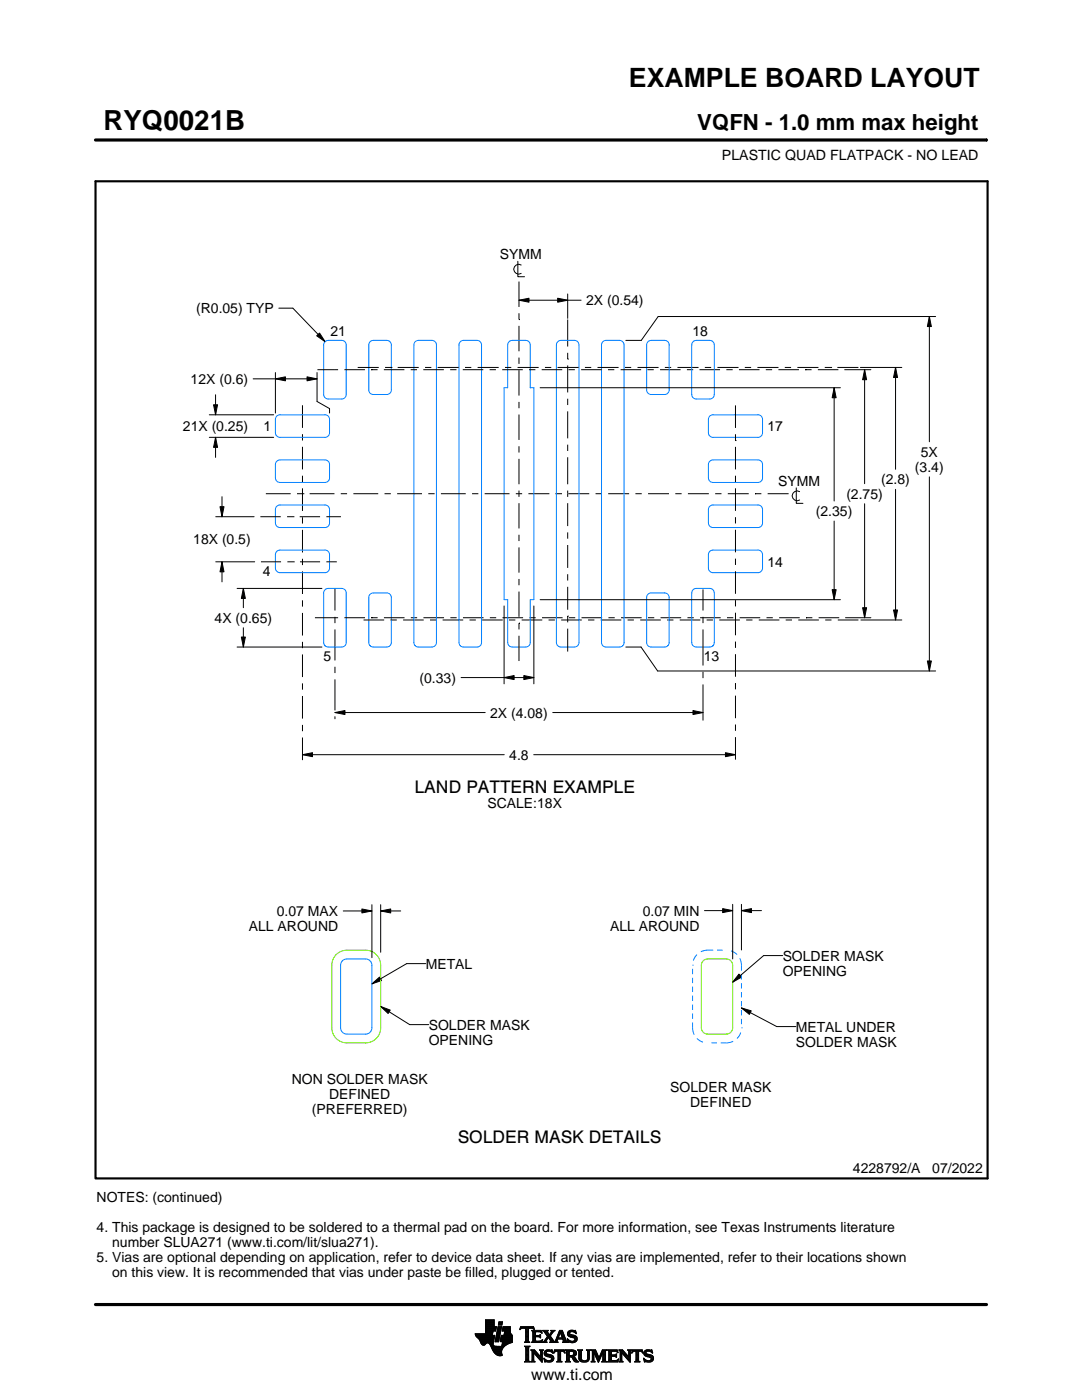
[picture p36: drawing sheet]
<svg xmlns="http://www.w3.org/2000/svg" width="216mm" height="279mm" viewBox="0 0 216 279" stroke-linecap="round" stroke-linejoin="round" font-family="sans-serif">
<defs><g id="words">
<text font-size="5.5" x="20.6" y="26">RYQ0021B</text>
<text font-size="5.3" x="125.5" y="17.4">EXAMPLE BOARD LAYOUT</text>
<text font-size="4.4" x="139.1" y="26">VQFN - 1.0 mm max height</text>
<g font-size="3.5">
<text x="82.7" y="158.2">LAND PATTERN EXAMPLE</text>
<text x="91.3" y="228.1">SOLDER MASK DETAILS</text>
</g>
<text font-size="3.2" x="106" y="275.3">www.ti.com</text>
<g font-size="2.8">
<text x="144.1" y="32">PLASTIC QUAD FLATPACK - NO LEAD</text>
<text x="99.7" y="51.7">SYMM</text>
<text x="39.1" y="62.5">(R0.05) TYP</text>
<text x="117" y="60.9">2X (0.54)</text>
<text x="65.9" y="67">21</text>
<text x="138.2" y="67">18</text>
<text x="38" y="76.6">12X (0.6)</text>
<text x="36.5" y="86">21X (0.25)</text>
<text x="52.6" y="86">1</text>
<text x="153.1" y="86.1">17</text>
<text x="182.6" y="94.2">(3.4)</text>
<text x="183.7" y="91.2">5X</text>
<text x="155.3" y="97">SYMM</text>
<text x="168.9" y="99.5">(2.75)</text>
<text x="175.8" y="96.7">(2.8)</text>
<text x="162.8" y="103">(2.35)</text>
<text x="38.6" y="108.6">18X (0.5)</text>
<text x="153.1" y="113.2">14</text>
<text x="52.5" y="114.9">4</text>
<text x="42.8" y="124.3">4X (0.65)</text>
<text x="64.6" y="132">5</text>
<text x="140.4" y="132">13</text>
<text x="83.7" y="136.2">(0.33)</text>
<text x="97.8" y="143.2">2X (4.08)</text>
<text x="101.6" y="151.6">4.8</text>
<text x="97.3" y="161.4">SCALE:18X</text>
<text x="49.7" y="185.8">ALL AROUND</text>
<text x="55.2" y="182.8">0.07 MAX</text>
<text x="121.7" y="185.7">ALL AROUND</text>
<text x="128.3" y="182.7">0.07 MIN</text>
<text x="156.2" y="191.7">SOLDER MASK</text>
<text x="84.9" y="193.3">METAL</text>
<text x="156.2" y="194.7">OPENING</text>
<text x="85.5" y="205.5">SOLDER MASK</text>
<text x="85.5" y="208.5">OPENING</text>
<text x="158.8" y="205.9">METAL UNDER</text>
<text x="158.8" y="208.9">SOLDER MASK</text>
<text x="58.2" y="216.4">NON SOLDER MASK</text>
<text x="65.7" y="219.4">DEFINED</text>
<text x="133.8" y="218">SOLDER MASK</text>
<text x="137.7" y="221">DEFINED</text>
<text x="62.2" y="222.4">(PREFERRED)</text>
<text x="19.3" y="239.9">NOTES: (continued)</text>
<text x="170.2" y="234.2">4228792/A</text>
<text x="186" y="234.2">07/2022</text>
<text x="19.3" y="245.9">4. This package is designed to be soldered to a thermal pad on the board. For more information, see Texas Instruments literature</text>
<text x="19.3" y="251.9">5. Vias are optional depending on application, refer to device data sheet. If any vias are implemented, refer to their locations shown</text>
<text x="22.4" y="248.9">number SLUA271 (www.ti.com/lit/slua271).</text>
<text x="22.4" y="254.9">on this view. It is recommended that vias under paste be filled, plugged or tented.</text>
</g>
</g></defs>
<g fill="none" stroke="#000" stroke-width=".2">
<path d="M19.1 27.9h177.7M196.8 27.7v.5M103.3 52.1v3.1h1.4M103.6 59.9l2-.4v.8zM103.6 56.2v5.1M103.6 59.9h12.4M104 52.9a.98 .98 0 0 0-1.5 .8 .98 .98 0 0 0 1.5 .9M111.3 59.5l2 .4-2 .4zM113.3 58.7v4.8M43 78.8v4M50.5 75.6h12.8M55 75.6l2-.4v.8z"/>
<path d="M55 74.4v8M55.6 61.5h2.8l6.5 6.7M61.3 75.2l2 .4-2 .4zM63.2 67l.6-.5 1.1 1.7zM63.3 74.4v5.7l2.5 1.4v.9M63.3 73.8h4.2M68.7 73.8h4.1M71.4 73.3h4.2M74.1 73.8h.1M74.1 73.8h1.2M76.6 73.8h4.1M76.8 73.3h1.3"/>
<path d="M78.1 73.3h.1M79.4 73.3h4.2M82 73.8h1.2M84.5 73.8h4.1M84.8 73.3h1.3M87.3 73.3h4.2M89.8 73.8h1.3M92.3 73.8h4.1M92.8 73.3h1.2M95.3 73.3h4.2M97.7 73.8h1.3M100.2 73.8h4.1"/>
<path d="M100.8 73.3h1.2M103.3 73.3h4.2M103.6 63.8h.1M103.6 62.5v1.3M103.6 65v5.1M103.6 71.4v1.2M103.6 73.9v5.1M105.6 73.8h1.2M107.8 77.4h59.9M108.1 73.8h4.1M108.7 73.3h1.3M111.3 73.3h4.2"/>
<path d="M113.3 71.7h.1M113.3 63.8v5.4M113.3 70.4v1.3M113.3 72.9v5.4M113.3 79.6v1.2M113.4 73.8h1.3M116 73.8h4.1M116.7 73.3h1.3M119.2 73.3h4.2M121.3 73.8h1.3M123.8 73.8h4.1M124.7 73.3h1.2"/>
<path d="M127.2 73.3h4.2M129.2 73.8h1.2M131.7 73.8h4.1M132.7 73.3h1.2M135.2 73.3h4.2M137.1 73.8h1.2M139.6 73.8h4.1M140.6 73.3h1.3M143.2 73.3h4.2M144.9 73.8h1.3M147.5 73.8h4M148.6 73.3h1.3"/>
<path d="M151.1 73.3h4.2M152.8 73.8h1.3M155.3 73.8h4.1M156.6 73.3h1.3M159.1 73.3h4.2M160.7 73.8h.1M160.7 73.8h1.2M163.2 73.8h4.1M164.6 73.3h1.2M165.8 73.3h.1M166.4 77.4l.4 2h-.8zM166.4 77.4v22.6"/>
<path d="M167.1 73.3h4.2M168.5 73.8h5.3M171.7 73.3h8.2M172.5 73.8l.4 2h-.8zM172.5 73.8v22.7M178.7 73.3l.4 2h-.8zM178.7 73.3v20.4M185.4 63.2l.4 2h-.8zM185.4 63.2v25M186.7 63.2h-55.4l-3.3 4.7h-3.1M41.8 87.3h12.8M41.8 82.8h12.8"/>
<path d="M42.6 80.8h.8l-.4 2zM43 87.3l.4 2h-.8zM43 87.3v4M44.3 99.1v4M53 98.5h5M59.3 98.5h1.2M60.4 80.9v4.5M60.4 86.7v1.2M60.4 89.2v4.5M60.4 94.9v1.3M60.4 97.5v4.5M60.5 98.5h.1"/>
<path d="M61.8 98.5h4.9M68 98.5h1.3M70.5 98.5h5M76.7 98.5h1.3M79.2 98.5h5M85.5 98.5h1.2M88 98.5h4.9M94.2 98.5h1.3M96.7 98.5h5M102.9 98.5h1.3M103.6 80.2v1.3M103.6 82.7v5.1"/>
<path d="M103.6 89.1v1.2M103.6 91.6v5M103.6 97.9v1.3M105.4 98.5h4.2M110.9 98.5h.1M110.9 98.5h1.2M113.3 82.1v5.4M113.3 88.7v1.3M113.3 91.3v5.3M113.3 97.9v1.3M113.4 98.5h4.2M118.8 98.5h1.3"/>
<path d="M121.4 98.5h4.1M126.8 98.5h1.3M129.3 98.5h4.2M134.7 98.5h1.3M137.3 98.5h4.1M142.7 98.5h1.3M145.2 98.5h4.2M146.8 87.9h.1M146.8 80.9v4.5M146.8 86.7v1.2M146.8 89.2v4.5M146.8 94.9v1.3"/>
<path d="M146.8 97.5v4.5M150.7 98.5h.1M150.7 98.5h1.2M153.2 98.5h4.2M158.9 97.4v3.1h1.3M159.6 98.1a.98 .98 0 0 0-1.5 .9 .98 .98 0 0 0 1.5 .8M178.7 97.7v26M185.4 95.2v38.7M43 103.1h7.7M43 112.1h7.8M43.9 101.1h.8l-.4 2zM44.3 112.1l.4 2h-.8z"/>
<path d="M44.3 112.1v4M47.3 117.4h16.9M48.6 117.4l.4 2h-.8zM48.6 117.4v3.9M52 103.1h4M52.1 112.1h4M57.3 103.1h1.2M57.3 112.1h1.3M58.5 103.1h.1M58.6 112.1h.1M59.8 103.1h4.1M59.9 112.1h4"/>
<path d="M60.4 103.2v1.3M60.4 105.7v4.6M60.4 111.5v1.3M60.4 114v4.5M60.4 119.8v1.3M65.1 112.1h2.1M65.1 103.1h2.9M66.8 117.4v4.4M103.6 100.4v5.1M103.6 106.7v1.3M103.6 109.2v5.1M103.6 115.5v1.3"/>
<path d="M103.6 118.1v5M107.8 119.7h59.9M113.3 100.4v4.6M113.3 106.2v1.3M113.3 108.8v4.5M113.3 114.6v1.3M113.3 117.1v4.6M140.3 117.6v4.2M146.8 103.2v1.3M146.8 105.7v4.5M146.8 111.5v1.2M146.8 114v4.5"/>
<path d="M146.8 119.8v1.2M166 117.7h.8l-.4 2zM166.4 104v15.7M172.5 100.5v22.8M47.3 129.1h16.9M48.2 127.1h.8l-.4 2zM48.6 125.3v3.8M60.4 122.3v4.5M60.4 128.1v1.3M60.4 130.6v4.5M60.4 136.4v1.2M60.4 138.9v4.5"/>
<path d="M62.8 123.3h4.7M66.8 123.1v1.3M66.8 125.6v6.2M66.8 133.1v1.2M66.8 135.6v6.2M68.7 123.3h4.1M72.5 123.7h4.2M74.1 123.3h.1M74.1 123.3h1.3M76.6 123.3h4.1M77.9 123.7h1.3M80.4 123.7h4.1"/>
<path d="M82 123.3h1.2M84.5 123.3h4.1M85.8 123.7h1.3M88.3 123.7h4.1M89.9 123.3h1.2M92 135.2h14.5M92.4 123.3h4.1M93.7 123.7h1.2M96.2 123.7h4.1M97.7 123.3h1.3M100.3 123.3h4.1M100.6 135.2l2-.4v.8z"/>
<path d="M100.6 120.9v15.6M101.6 123.7h1.2M103.6 124.4h.1M103.6 124.4v1.2M103.6 126.9v5M104.1 123.7h4.1M104.5 134.8l2 .4-2 .4zM105.6 123.3h1.3M106.5 120.9v15.6M108.2 123.3h4.1M109.5 123.7h1.2M112 123.7h4.1"/>
<path d="M113.3 122.9h.1M113.3 122.9v1.3M113.3 125.5v4.5M113.5 123.3h1.3M116 123.3h4.1M117.3 123.7h1.3M119.9 123.7h4.1M121.4 123.3h1.3M123.9 123.3h4.1M124.9 129.1h3l3.3 4.8h55.5M125.2 123.7h1.3M127.7 123.7h4.2"/>
<path d="M129.3 123.3h1.2M131.8 123.3h4.1M133.1 123.7h1.3M135.6 123.7h4.1M137.2 123.3h1.2M139.7 123.3h4.1M140.3 123.1v1.3M140.3 125.6v7.2M140.3 134.1v1.2M140.3 136.6v7.2M141 123.7h1.3M143.5 123.7h4.1"/>
<path d="M145.1 123.3h1.2M146.8 122.3v4.5M146.8 128v1.3M146.8 130.6v4.5M146.8 136.3v1.3M146.8 138.8v4.5M147.6 123.3h4.1M148.9 123.7h1.2M151.4 123.7h4.1M152.9 123.3h1.3M155.5 123.3h4.1M156.8 123.7h1.2"/>
<path d="M159.3 123.7h4.1M160.8 123.3h.1M160.8 123.3h1.3M163.3 123.3h4.2M164.7 123.7h1.2M167.2 123.7h4.1M168.7 123.3h5.1M171.8 123.7h8.1M172.1 121.3h.8l-.4 2zM178.3 121.7h.8l-.4 2zM185 131.9h.8l-.4 2zM60.4 150.6l2-.4v.8z"/>
<path d="M60.4 144.7v1.2M60.4 147.2v4.5M60.4 150.6h40.2M66.8 142.2l2-.4v.8zM66.8 143v.5M66.8 142.2h30M106.5 150.6h40.3M110.3 142.2h30M138.3 141.8l2 .4-2 .4zM144.8 150.2l2 .4-2 .4zM146.8 144.6v1.2M146.8 147.1v4.5"/>
<path d="M68.5 181.8h5.7M72.2 181.4l2 .4-2 .4zM74.2 196.4l1.5-1.4 .4 .7zM74.2 180.6v10.5M76 181.8l2-.4v.8zM76 180.6v9.4M76 181.8h4M84.9 192.3h-3.8l-6.9 4.1M140.6 181.7h5.6M144.2 181.3l2 .4-2 .4zM146.2 180.5v10.9M147.5 194.4l.5 .6-1.8 1z"/>
<path d="M147.9 181.7l2-.4v.8zM147.9 180.5v9.1M147.9 181.7h4M156.2 190.7h-3.8l-6.2 5.3M76 200.9l1.9 .7-.5 .7zM76 200.9l5.7 3.6h3.8M147.9 201.2l2 .5-.4 .7zM147.9 201.2l7.1 3.7h3.8M94.8 266.2h3.5M94.8 266.3h3.5M94.9 266.4h3.3M94.9 266.5h3.8l-.2 1.2"/>
<path d="M94.9 266.5h3.8M95 266.6h3.7M95 266.7h3.7M95.1 266.8h3.6M95.2 266.9h3.4M95.3 267h3.3M95.4 267.1h3.2M95.5 267.2h3.1M95.6 267.3h3M95.7 267.4h2.8M95.7 267.5h2.8M95.8 267.6h2.7"/>
<path d="M95.8 267.7h2.7M95.9 267.8h2.6M95.9 267.9h2.5M95.9 268h2.5M96 268h1.1M96 268.1h1M96.1 268.2h.8M96.1 268.3h.7M96.2 268.4h.6M96.3 268.4h.4M96.9 266.1h1.4M96.9 266h1.4"/>
<path d="M96.9 265.9h1.4M96.9 265.8h1.5M96.9 265.7h1.5M96.9 264.7l2.2 .1-.2 .9h-.5l-.2 .8M96.9 265.6h2M96.9 265.5h2M96.9 265.4h2M96.9 265.3h2.1M96.9 265.2h2.1M96.9 265.1h2.1M96.9 265h2.1M96.9 264.9h2.1"/>
<path d="M96.9 264.8h2.2M96.9 264.6h1.7M96.9 264.5h1.7M96.9 264.4h1.7M96.9 264.3h1.7M96.9 264.2h1.7M96.9 264.1h1.7M96.9 264h1.7M96.9 263.9h1.7M96.9 263.8h1.7M96.9 263.7h1.7M96.9 263.6h1.7"/>
<path d="M96.9 263.5h1.7M96.9 263.4h1.7M97.5 268h.9M97.6 268.1h.8M97.7 268.2h.7M97.7 268.3h.7M97.8 268.4h.6M97.9 268.5h.6M97.9 268.6h.7M98 268.7h1.1M98 268.8h2.6M98 268.8h2.5"/>
<path d="M98.1 268.9h2.3M98.1 269h2.3M98.1 269.1h2.2M98.2 269.2h2.1M98.2 269.2h2M98.2 269.3h2M98.3 269.4h1.9M98.3 269.5h1.8M98.4 269.6h1.7M98.4 268v.4l.3 .2 2 .1M98.5 269.7h1.6M98.5 267.7l-.1 .3"/>
<path d="M98.5 269.8h1.6M98.6 269.9h1.5M98.6 264.8v-1.4h-1.7v2.8h-2.1l.1 .3 .8 .9 .6 1h.4l.5-.4 .4 .1 1 1.8 .8 .6h.8l-.1-1.1 .8-.9M98.6 270h1.5M98.7 270h1.4M98.8 270.1h1.3M98.8 267.7h.7M98.8 267.6h.7M98.8 267.5h.7M98.9 270.2h1.2M98.9 267.4h.7M98.9 267.3h.7"/>
<path d="M98.9 267.2h.7M98.9 267.1h.7M98.9 267h.7M98.9 270.3h1.3M99 266.9h.6M99 266.9h.7M99 266.8h.7M99 266.7h.7M99 266.6h.7M99 266.5h.7M99.1 270.4h1.1M99.1 266.4h.7"/>
<path d="M99.1 266.3h.7M99.1 266.2h.7M99.1 266.1h.7M99.1 266h.7M99.2 265.9h.7M99.2 265.8h.7M99.2 270.4h1M99.2 265.7h.7M99.2 265.6h.7M99.2 265.5h.7M99.3 265.4h.6M99.3 265.4h.7"/>
<path d="M99.3 265.3h.7M99.3 265.2h.7M99.3 265.1h.7M99.3 265h.7M99.4 270.5h.8M99.4 264.9h.7M99.4 264.8h.7M99.4 264.8h.7l-.6 3h-.7zM99.4 264.5l.2-.7h.7l-.2 .7h-.7M99.5 264.4h.6M99.5 264.3h.7M99.5 264.2h.7"/>
<path d="M99.5 264.1h.7M99.5 264h.7M99.5 263.9h.7M99.6 263.8h.7M99.8 270.6h.1M99.8 267.7h2.4M99.8 267.6h2.4M99.8 267.5h2.4M99.9 267.4h2.3M99.9 267.3h2.3M99.9 267.2h2.3M99.9 267.1h2.3"/>
<path d="M99.9 267h2.3M99.9 266.9h2.3M100 266.9h2.2M100 266.8h2.2M100 266.7h2.2M100 266.6h2.2M100 266.5h2.2M100.1 268.6h.7M100.2 268.5h.7M100.2 268.4h.8M100.2 268.4h.9M100.2 268.3h1"/>
<path d="M100.2 268.2h1.2M100.2 265.6h1.6M100.2 268.1h1.4M100.2 265.5h1.6M100.2 268h1.6M100.3 265.4h1.5M100.3 268h1.7M100.3 267.9h1.9M100.3 265.3h1.5M100.3 267.8h1.9M100.3 265.2h1.5M100.3 265.1h1.5"/>
<path d="M100.3 265h1.5M100.4 264.9h1.4M100.4 264.8h1.4M100.6 266.5l.1-.8h-.5l.2-.9h1.4l.1 1.1 .3 .6v1.4l-1.3 .6M100.6 266.4h1.5M100.6 266.3h1.4M100.6 266.2h1.4M100.6 266.1h1.3M100.7 266h1.2M100.7 265.9h1.2M100.7 265.8h1.1M100.7 265.7h1.1"/>
<path d="M102.2 266.5h-2.2l-.2 1.1 .1 .2h.4l-.2 .9M103.7 265.3h.1M103.8 265.2h.2M103.8 265h2.8M103.8 264.9h2.7M103.9 264.8h2.6M104.7 267.8h1M104.7 271.8h1.1M104.7 268.7h1M104.8 267.7h.7M104.8 271.7h.8M104.9 265.2h.6"/>
<path d="M104.9 268.9h.6M104.9 267.6h.6M104.9 267.5l-.2 .3M104.9 267.5h.6M104.9 267.4h.6M104.9 267.3h.6M104.9 267.2h.6M104.9 267.1h.6M104.9 267h.6M104.9 266.8h.6M104.9 266.7h.6M104.9 266.6h.6"/>
<path d="M104.9 266.5h.6M104.9 266.4h.6M104.9 266.3h.6M104.9 266.2h.6M104.9 266.1h.6M104.9 265.9h.6M104.9 265.8h.6M104.9 265.7h.6M104.9 265.6h.6M104.9 265.5h.6M104.9 265.4h.6M104.9 265.3h.6"/>
<path d="M104.9 271.5h.6M104.9 269h.6M104.9 271.4h.6M104.9 271.4v-2.4l-.2-.4h1.1l-.3 .4v2.4M104.9 271.4l-.2 .4h1.1l-.3-.4M104.9 271.3h.6M104.9 271.2h.6M104.9 271.1h.6M104.9 271h.6M104.9 270.9h.6M104.9 270.8h.6M104.9 270.6h.6"/>
<path d="M104.9 270.5h.6M104.9 270.4h.6M104.9 270.3h.6M104.9 270.2h.6M104.9 270.1h.6M104.9 270h.6M104.9 269.9h.6M104.9 269.8h.6M104.9 269.6h.6M104.9 269.5h.6M104.9 269.4h.6M104.9 269.3h.6"/>
<path d="M104.9 269.2h.6M104.9 269.1h.6M105.5 267.5l.2 .3M105.5 267.5v-2.3l.7-.1 .4 .3-.1-.6h-2.6l-.1 .6 .4-.3 .7 .1v2.3M105.7 267.8h-1M105.9 271.8h.8M105.9 269.4h.8M106.1 269.5h.7M106.1 267.8h2M106.1 271.7h.5M106.2 269.6h.7M106.2 271.5h.3"/>
<path d="M106.2 265.6h1.8M106.2 269.8h.8M106.2 271.4h.3M106.2 271.4l-.3 .4h.8l-.2-.4M106.2 271.3h.3M106.2 271.2h.3M106.2 271.1h.3M106.2 271h.3M106.2 270.9h.3M106.2 270.8h.3M106.2 270.6h.3M106.2 270.5h.3"/>
<path d="M106.2 270.4h.3M106.2 270.3h.3M106.2 270.2h.3M106.2 270.1h.3M106.2 270h1M106.2 269.9h.9M106.2 269.8v1.6M106.2 269.8l-.3-.4h.8l1.2 1.4M106.3 267.7h1.8M106.3 265.7h1.8M106.3 267.6h.6M106.3 265.8h.6"/>
<path d="M106.3 267.5l-.2 .3M106.3 267.5h.5M106.3 267.4h.5M106.3 267.3h.5M106.3 267.2h.5M106.3 267.1h.5M106.3 267h.5M106.3 266.8h.5M106.3 266.7h1.6M106.3 266.6h1.6M106.3 266.5h.5M106.3 266.4h.5"/>
<path d="M106.3 266.3h.5M106.3 266.2h.5M106.3 266.1h.5M106.3 265.9h.5M106.4 265.2h.2M106.5 270h.1M106.5 270v1.4M106.5 265.3h.1M106.6 270.1h.7M106.7 270.2h.7M106.8 270.3h.7M106.8 265.9l.2-.1h.6l.6 .2-.2-.5h-1.9l.2 .3v1.7"/>
<path d="M106.8 265.9v.6h.8l.3-.2v.7M106.9 270.4h.7M107 270.5h.7M107.1 270.6h.7M107.2 270.8h1M107.3 270.9h.9M107.4 271h.8M107.5 271.1h.7M107.6 271.2h.6M107.6 266.5h.3M107.7 271.3h.5M107.7 269.4h.7"/>
<path d="M107.7 266.8h.2M107.7 267.6h.5M107.8 266.4h.1M107.8 271.4h.4M107.8 267h.1M107.8 265.8h.3M107.8 269.5h.5M107.9 271.5h.3M107.9 269.6h.3M107.9 267l-.3-.2h-.8l.1 .8h.9l.5-.2M107.9 269.8h.3M107.9 270.6h.3"/>
<path d="M107.9 270.5h.3M107.9 270.4h.3M107.9 270.3h.3M107.9 270.2h.3M107.9 270.1h.3M107.9 270h.3M107.9 269.9h.3M107.9 269.8v1M107.9 269.8l-.2-.4h.7l-.2 .4M108 271.7h.2M108 265.9h.1M108 267.5h.2"/>
<path d="M108.1 271.8h.1M108.1 266.1h.1M108.2 267.4h.1M108.2 269.8v2.1l-1.7-1.9M108.2 267.8h.9M108.3 267.4l-.2 .5-2-.1M108.3 265.6h1M108.5 267.7h.5M108.5 271.1l.8 .4h.5l.2-.2-.1-.3-1-.4-.3-.3 .1-.7 .8-.2 .5 .1 .2-.1 .1 .6-.9-.3-.3 .1-.1 .3 1.3 .4 .2 .6M108.5 271.1h.1M108.5 265.7h.7M108.5 271.2h.2"/>
<path d="M108.6 271.3h.2M108.6 270.1h.4M108.6 270h.4M108.6 270.2h.6M108.6 267.6h.4M108.6 271.4h.4M108.6 269.9h.4M108.6 270.3h1M108.6 265.8h.7M108.6 271.5h.8M108.6 269.8h.5M108.7 271.7h1.5"/>
<path d="M108.7 270.4h1.3M108.7 267.5h.3M108.7 271.8h.1M108.7 265.9h.6M108.7 269.6h1.5M108.8 267.4h.3M108.8 270.5h1.5M108.8 266.1h.6M108.8 269.5h1.4M108.8 267.3h.4M108.9 266.2h.6M108.9 267.2h.4"/>
<path d="M108.9 266.3h.6M108.9 270.6h1.5M109 267.1h.3M109 266.4h1M109.1 271.8h.9M109.1 269.4h.7M109.1 267h.9M109.1 266.5h.8M109.1 267.8h-.9M109.2 266.8h.8M109.2 266.6h.6M109.2 266.7h.7"/>
<path d="M109.2 266.7l-.6 .9-.4 .2M109.3 270.8h1.1M109.5 267.1h.6M109.6 267.2h.6M109.7 271.5h.7M109.7 267.3h.6M109.7 267.8l.2-.1-.5-.8-.4 .8 .1 .1M109.7 267.8h1.6M109.7 266.3h.4M109.7 267.4h.6M109.8 270.9h.7M109.8 266.2h.3"/>
<path d="M109.8 266.6l.9 1.2 1-2.3h.5l.8 2.1 .3 .2M109.8 267.5h.6M109.9 266.1h.3M109.9 269.8h.4M109.9 267.6h.6M109.9 267.7h.7M109.9 271.4h.5M109.9 265.9h.4M110 271h.5M110 265.6h.7M110 265.9l-.4 .5-.4-.6 .2-.3h-1.1l.9 1.2M110 265.9l.1-.2-.2-.2h.8l-.9 1.1"/>
<path d="M110 271.3h.5M110 265.8h.4M110 271.1h.5M110 271.2h.5M110.1 269.4h.1M110.1 265.7h.4M110.1 269.9h.2M110.2 270h.1M110.5 270h.1M110.5 269.9h.2M110.5 271.1l-.3 .6-.7 .2-.6-.2-.2 .1-.2-.7M110.5 269.8h.3"/>
<path d="M110.6 269.6h2.1M110.6 269.5h2M110.6 269.4h2M110.7 267.7h.5M110.8 267.6h.4M110.9 267.5h.3M110.9 267.4h.3M111 267.3h.3M111 267.2h1.8M111 267.1h1.8M111.1 267h.3M111.1 271.8h1"/>
<path d="M111.1 266.8h.4M111.2 266.7h.3M111.2 267.5l.1-.2h1l.1 .2M111.2 267.5v.3h.1M111.2 266.6h.3M111.3 266.5h.3M111.3 271.7h.6M111.3 266.4h.3M111.3 271.5h.6M111.3 267.8h-1.6M111.3 269.8h.6M111.4 266.3h.3"/>
<path d="M111.4 271.4h.5M111.4 271.4l-.1-1.7h-.4l-.4 .4 .2-.7h1.9l.1 .7-.4-.4h-.4v1.7M111.4 270.5h.5M111.4 270.4h.5M111.4 270.3h.5M111.4 270.2h.5M111.4 270.1h.5M111.4 270h.5M111.4 269.9h.5M111.4 271.4l-.3 .4h1l-.2-.4M111.4 271.3h.5M111.4 271.2h.5"/>
<path d="M111.4 271.1h.5M111.4 271h.5M111.4 270.9h.5M111.4 270.8h.5M111.4 270.6h.5M111.4 266.2h.3M111.4 266.1h.4M111.5 265.9h.9M111.5 265.8h.8M111.6 265.7h.7M111.6 265.6h.6M111.8 265.9l.4 1.1h-.8z"/>
<path d="M111.9 266.1h.5M111.9 266.2h.5M111.9 266.3h.6M112 266.4h.5M112 266.5h.6M112.1 266.6h.5M112.1 266.7h.6M112.1 266.8h.6M112.2 267h.5M112.2 267.8h1.1M112.3 267.3h.6M112.3 267.4h.6"/>
<path d="M112.4 267.5h.6M112.4 267.5v.3h-.2M112.4 269.8h.3M112.4 267.6h.6M112.4 267.7h.7M112.6 269.9h.1M112.6 270h.2M112.8 271.8h1M112.8 269.4h1.6M113 269.5h1.7M113 271.7h.7M113 269.6h1.9"/>
<path d="M113 271.5h.6M113 269.8h.6M113 271.4h.6M113 271.4l-.2 .4h1l-.2-.4M113 271.3h.6M113 271.2h.6M113 271.1h.6M113 271h.6M113 270.9h.6M113 270.8h1.5M113 270.6h1.6M113 270.5h1.8"/>
<path d="M113 270.4h.6M113 270.3h.6M113 270.2h.6M113 270.1h.6M113 270h.6M113 269.9h.6M113 269.8v1.6M113 269.8l-.2-.4h1.5l.5 .2 .2 .3v.4l-.2 .3-.4 .1M113.2 267.3h.2M113.2 267.4h.3M113.2 266.2h.5M113.2 266.3h.6"/>
<path d="M113.2 266.1h.5M113.3 267.5h.3M113.3 267.8h-1.1M113.3 266.4h.9M113.3 265.9h.4M113.3 267.6h.6M113.3 266.5h1.3M113.3 267.7h1.6M113.3 265.8h.5M113.3 267.8h.2M113.4 266.6h1.5M113.4 265.7h1.5"/>
<path d="M113.4 265.7l.5-.2 .7 .1 .2-.1 .1 .7-.7-.4h-.4l-.1 .3 .1 .2 .9 .2 .4 .3 .1 .5-.3 .5-.6 .2-.7-.2-.2 .1-.2-.7 .9 .5 .4-.1 .2-.3-.1-.3-1.2-.4-.2-.5zM113.5 266.7h1.5M113.5 265.6h1.4M113.6 271.4v-.6h.4l.7 .9 .8 .1M113.6 269.9l.1-.2 .7 .2v.4l-.4 .2M113.6 269.9v.6M113.7 267.8h1.1M113.8 266.8h1.3M113.8 265.5h.6M114 268h.4M114.1 270.9h.6M114.2 271h.6"/>
<path d="M114.2 271.1h.7M114.3 271.2h.6M114.3 267h.8M114.3 269.8h.7M114.3 270.4h.6M114.4 271.3h.6M114.4 270.7l1.1 1.1M114.4 270.7h.1M114.4 271.4h.7M114.4 269.9h.6M114.4 270.3h.6M114.5 267.6h.5"/>
<path d="M114.5 270.2h.5M114.5 270h.5M114.5 265.8h.4M114.5 270.1h.5M114.5 271.5h.7M114.6 271.7h.7M114.6 267.1h.6M114.6 267.5h.5M114.7 267.2h.5M114.7 267.4h.5M114.7 265.9h.3M114.7 267.3h.5"/>
<path d="M114.7 271.8h.8M114.8 266.1h.2M114.9 266.2h.1M115.3 269.4h.9M115.4 269.5h.7M115.5 269.6h.5M115.5 269.8h.5M115.5 269.8v1.4l.4 .5 .6 .2 .6-.1 .4-.3 .1-.5M115.5 271h.5M115.5 270.9h.5M115.5 270.8h.5M115.5 270.6h.5"/>
<path d="M115.5 270.5h.5M115.5 270.4h.5M115.5 270.3h.5M115.5 270.2h.5M115.5 270.1h.5M115.5 270h.5M115.5 269.9h.5M115.5 269.8l-.2-.4h.9l-.2 .4M115.5 271.1h.5M115.5 271.2h.5M115.5 271.3h.6M115.6 271.4h.6"/>
<path d="M115.7 271.5h.8M115.8 271.7h1.5M116 271l.2 .4 .4 .2 .5-.2 .2-.4M116 269.8v1.2M116 271.8h1.1M116.8 271.5h.6M117 269.4h.8M117.1 271.4h.4M117.2 269.5h.5M117.2 271.3h.4M117.2 269.6h.4M117.2 271.2h.4"/>
<path d="M117.2 271.1h.4M117.3 269.8h.3M117.3 271h.3M117.3 270.9h.3M117.3 270.8h.3M117.3 270.6h.3M117.3 270.5h.3M117.3 270.4h.3M117.3 270.3h.3M117.3 270.2h.3M117.3 270.1h.3M117.3 270h.3"/>
<path d="M117.3 269.9h.3M117.6 269.8l.2-.4h-.8l.2 .3 .1 1.3M117.6 269.8v1.2M118 271.8h.7M118 269.4h.8M118.1 269.5h.8M118.1 271.7h.5M118.2 269.6h.7M118.2 271.5h.3M118.2 269.8h.8M118.2 271.4h.3M118.2 269.8l-.2-.4h.8l.7 1.6 .7-1.6h.9l-.3 .4"/>
<path d="M118.2 271.4l-.2 .4h.7l-.2-.4M118.2 271.3h.3M118.2 271.2h.3M118.2 271.1h.3M118.2 271h.3M118.2 270.9h.3M118.2 270.8h.3M118.2 270.6h.3M118.2 270.5h.3M118.2 270.4h.3M118.2 270.3h.3M118.2 270.2h.3"/>
<path d="M118.2 270.1h.3M118.2 270h.9M118.2 269.9h.8M118.2 269.8v1.6M118.6 270.1h.5M118.6 270.2h.6M118.7 270.3h.5M118.7 270.4h.6M118.8 270.5h.5M118.8 270.6h.6M118.9 270.8h.5M118.9 270.9h.6"/>
<path d="M119 271h.8M119 271.1h.8M119.1 271.2h.6M119.1 271.3h.6M119.2 271.4h.4M119.2 271.5h.4M119.3 271.7h.2M119.3 271.8h.2M119.6 270.9h.3M119.6 270.8h.3M119.7 270.6h.3M119.7 270.5h.3"/>
<path d="M119.8 270.4h.3M119.8 270.3h.3M119.9 270.2h.3M119.9 270.1h.3M120 270h.8M120 269.9h.8M120 269.8h.8M120.1 271.8h1M120.1 269.6h.7M120.1 269.5h.8M120.2 269.4h.9M120.2 271.7h.7"/>
<path d="M120.3 271.5h.5M120.3 271.4h.5M120.3 271.4l-.2 .4h1l-.3-.4M120.3 271.4v-1.5l-.9 2-.9-2v1.5M120.3 271.3h.5M120.3 271.2h.5M120.3 271.1h.5M120.3 271h.5M120.3 270.9h.5M120.3 270.8h.5M120.3 270.6h.5M120.3 270.5h.5"/>
<path d="M120.3 270.4h.5M120.3 270.3h.5M120.3 270.2h.5M120.3 270.1h.5M120.8 269.8v1.6M121.2 271.8h2M121.2 269.4h1.9M121.4 269.5h1.8M121.4 271.7h1.9M121.5 269.6h1.7M121.5 271.5h1.8M121.5 269.8h.5"/>
<path d="M121.5 271.4h.5M121.5 269.8l-.3-.4h1.9l.2 .6M121.5 269.9h.5M121.5 269.8v1.6M121.5 271.3h.5M121.5 271.2h.5M121.5 271.1h.5M121.5 271h.5M121.5 270.9h.5M121.5 270.8h.5M121.5 270.6h1.5M121.5 270.5h1.5"/>
<path d="M121.5 270.4h1.5M121.5 270.3h.5M121.5 270.2h.5M121.5 270.1h.5M121.5 270h.5M122.6 270.4l.4-.2v.7l-.2-.2h-.8v.8h.2M122.9 270.8h.1M122.9 270.3h.1M123 269.8h.3M123.1 271.4h.3M123.2 269.9h.1M123.3 270h.1"/>
<path d="M123.3 270l-.4-.3h-.8l-.1 .7M123.3 271.3h.1M123.4 271.2h.1M123.4 271.2l-.2 .6h-2l.3-.4M123.4 271.2l-.3 .3h-.4M123.5 271.8h.8M123.5 269.4h.7M123.6 269.5h.7M123.7 271.7h.5M123.7 269.6h.7M123.7 271.5h.4M123.7 269.8h.8"/>
<path d="M123.7 271.4h.4M123.7 271.4l-.2 .4h.8l-.2-.4M123.7 271.3h.4M123.7 271.2h.4M123.7 271.1h.4M123.7 271h.4M123.7 270.9h.4M123.7 270.8h.4M123.7 270.6h.4M123.7 270.5h.4M123.7 270.4h.4M123.7 270.3h.4"/>
<path d="M123.7 270.2h.4M123.7 270.1h.4M123.7 270h1M123.7 269.9h.9M123.7 269.8v1.6M123.7 269.8l-.2-.4h.7l1.2 1.4 .1-1M124.1 270v1.4M124.1 270h.1M124.2 270.1h.6M124.2 270.2h.7M124.3 270.3h.7M124.4 270.4h.7"/>
<path d="M124.5 270.5h.7M124.6 270.6h.7M124.7 270.8h1.1M124.8 270.9h1M124.9 271h.9M125 271.1h.8M125.1 271.2h.7M125.2 271.3h.6M125.2 269.4h.8M125.3 271.4h.5M125.4 269.5h.5M125.4 271.5h.4"/>
<path d="M125.4 269.6h.4M125.5 269.8h.3M125.5 269.8l-.3-.4h.8l-.2 .4M125.5 270.4h.3M125.5 270.3h.3M125.5 270.2h.3M125.5 270.1h.3M125.5 270h.3M125.5 269.9h.3M125.5 270.6h.3M125.5 270.5h.3M125.5 271.7h.3"/>
<path d="M125.6 271.8h.2M125.8 269.8v2.1l-1.7-1.9M126 270h.1M126.1 269.9h.1M126.1 269.8h.3M126.1 269.6h2.1M126.2 269.5h2M126.2 269.4h2M126.6 271.8h1.1M126.9 271.7h.6M126.9 271.5h.5M126.9 269.8h.5"/>
<path d="M126.9 271.4h.5M126.9 271.4v-1.7h-.5l-.3 .4 .1-.7h1.9l.2 .7-.4-.4h-.5v1.7M126.9 270.5h.5M126.9 270.4h.5M126.9 270.3h.5M126.9 270.2h.5M126.9 270.1h.5M126.9 270h.5M126.9 269.9h.5M126.9 271.4l-.3 .4h1.1l-.3-.4M126.9 271.3h.5M126.9 271.2h.5"/>
<path d="M126.9 271.1h.5M126.9 271h.5M126.9 270.9h.5M126.9 270.8h.5M126.9 270.6h.5M128 269.8h.3M128.1 269.9h.2M128.2 270h.1M128.4 271.1h.1M128.4 271.2h.2M128.5 271.3h.2M128.5 270.1h.4"/>
<path d="M128.5 270h.4M128.5 270.2h.6M128.5 271.4h.4M128.5 269.9h.4M128.5 270.3h1M128.5 271.5h.8M128.5 269.8h.5M128.6 271.7h1.5M128.6 270.4h1.3M128.6 271.8h.1M128.6 269.6h1.5M128.7 270.5h1.5"/>
<path d="M128.7 269.5h1.4M128.8 270.6h1.5M128.9 271.8h1M129 269.4h.7M129.1 270.8l-.6-.4 .1-.7 .5-.3 .8 .1 .2-.1 .1 .7-.8-.4-.4 .1-.1 .2 1.3 .5 .2 .6M129.1 270.8l.8 .2v.4l-.7 .1-.8-.4M129.2 270.8h1.1M129.6 271.5h.7M129.6 270.9h.8M129.8 269.8h.4M129.8 271.4h.5M129.9 271h.5"/>
<path d="M129.9 271.3h.5M129.9 271.1h.5M129.9 271.2h.5M129.9 269.4h.2M130 269.9h.2M130.1 270h.1M130.4 271.1l-.3 .6-.7 .2-.6-.2-.2 .1-.2-.7"/>
</g>
<g fill="#000">
<path d="M103.6 59.9l2-.4v.8zM111.3 59.5l2 .4-2 .4zM55 75.6l2-.4v.8zM61.3 75.2l2 .4-2 .4zM63.2 67l.6-.5 1.1 1.7zM166.4 77.4l.4 2h-.8zM172.5 73.8l.4 2h-.8zM178.7 73.3l.4 2h-.8zM185.4 63.2l.4 2h-.8zM42.6 80.8h.8l-.4 2zM43 87.3l.4 2h-.8zM43.9 101.1h.8l-.4 2z"/>
<path d="M44.3 112.1l.4 2h-.8zM48.6 117.4l.4 2h-.8zM166 117.7h.8l-.4 2zM48.2 127.1h.8l-.4 2zM100.6 135.2l2-.4v.8zM104.5 134.8l2 .4-2 .4zM172.1 121.3h.8l-.4 2zM178.3 121.7h.8l-.4 2zM185 131.9h.8l-.4 2zM60.4 150.6l2-.4v.8zM66.8 142.2l2-.4v.8zM138.3 141.8l2 .4-2 .4z"/>
<path d="M144.8 150.2l2 .4-2 .4zM72.2 181.4l2 .4-2 .4zM74.2 196.4l1.5-1.4 .4 .7zM76 181.8l2-.4v.8zM144.2 181.3l2 .4-2 .4zM147.5 194.4l.5 .6-1.8 1zM147.9 181.7l2-.4v.8zM76 200.9l1.9 .7-.5 .7zM147.9 201.2l2 .5-.4 .7z"/>
</g>
<path d="M19.1 36.2h178v199h-178z" fill="none" stroke="#000" stroke-width=".43"/>
<path d="M19 27.9h177.8M19 260.3h177.8" fill="none" stroke="#000" stroke-width=".63"/>
<g fill="none" stroke="#0080ff" stroke-width=".2">
<path d="M64.8 68.2l.7-.3h2.7a.9 .9 0 0 1 .9 .9v9.9a.9 .9 0 0 1-.9 .9h-2.7a.9 .9 0 0 1-.9-.9v-9.9zM73.8 68.2l.7-.3h2.7a.9 .9 0 0 1 .9 .9v9a.9 .9 0 0 1-.9 .9h-2.7a.9 .9 0 0 1-.9-.9v-9zM82.8 68.2l.7-.3h2.7a.9 .9 0 0 1 .9 .9v59.4a.9 .9 0 0 1-.9 .9h-2.9l-.5-.2-.2-.7v-59.4zM91.8 68.2l.7-.3h2.7a.9 .9 0 0 1 .9 .9v59.4a.9 .9 0 0 1-.9 .9h-2.9l-.5-.2-.2-.7v-59.4zM101.6 68.2l.6-.3h2.7a.9 .9 0 0 1 .9 .9v8.6h.7v42.3h-.7v8.5a.9 .9 0 0 1-.9 .9h-2.7a.9 .9 0 0 1-.9-.9v-8.5h-.7v-42.3h.7v-8.6zM111.3 68.2l.6-.3h2.7a.9 .9 0 0 1 .9 .9v59.4a.9 .9 0 0 1-.9 .9h-2.7a.9 .9 0 0 1-.9-.9v-59.4zM120.3 68.2l.6-.3h2.7a.9 .9 0 0 1 .9 .9v59.4l-.2 .7-.4 .2h-3a.9 .9 0 0 1-.9-.9v-59.4zM129.3 68.2l.6-.3h2.7a.9 .9 0 0 1 .9 .9v9a.9 .9 0 0 1-.9 .9h-2.7a.9 .9 0 0 1-.9-.9v-9zM138.3 68.2l.6-.3h2.7a.9 .9 0 0 1 .9 .9v9.9a.9 .9 0 0 1-.9 .9h-2.7a.9 .9 0 0 1-.9-.9v-9.9zM55.2 83l.7-.2h9a.9 .9 0 0 1 .9 .9v2.7a.9 .9 0 0 1-.9 .9h-9a.9 .9 0 0 1-.9-.9v-2.7zM55.2 92l.7-.2h9a.9 .9 0 0 1 .9 .9v2.7a.9 .9 0 0 1-.9 .9h-9a.9 .9 0 0 1-.9-.9v-2.7zM141.6 83l.7-.2h9a.9 .9 0 0 1 .9 .9v2.7a.9 .9 0 0 1-.9 .9h-9a.9 .9 0 0 1-.9-.9v-2.7z"/>
<path d="M141.6 92l.7-.2h9a.9 .9 0 0 1 .9 .9v2.7a.9 .9 0 0 1-.9 .9h-9a.9 .9 0 0 1-.9-.9v-2.7zM55.2 101l.7-.2h9a.9 .9 0 0 1 .9 .9v2.7a.9 .9 0 0 1-.9 .9h-9a.9 .9 0 0 1-.9-.9v-2.7zM55.2 110l.7-.2h9a.9 .9 0 0 1 .9 .9v2.7a.9 .9 0 0 1-.9 .9h-9a.9 .9 0 0 1-.9-.9v-2.7zM64.8 117.7l.7-.3h2.7a.9 .9 0 0 1 .9 .9v9.9a.9 .9 0 0 1-.9 .9h-2.9l-.5-.2-.2-.4v-10.2zM73.8 118.6l.7-.3h2.7a.9 .9 0 0 1 .9 .9v9a.9 .9 0 0 1-.9 .9h-2.9l-.5-.2-.2-.4v-9.3zM129.3 118.6l.6-.3h2.7a.9 .9 0 0 1 .9 .9v9.3l-.2 .4-.4 .2h-3a.9 .9 0 0 1-.9-.9v-9zM138.3 117.7l.6-.3h2.7a.9 .9 0 0 1 .9 .9v10.2l-.2 .4-.4 .2h-3a.9 .9 0 0 1-.9-.9v-9.9zM141.6 101l.7-.2h9a.9 .9 0 0 1 .9 .9v2.7a.9 .9 0 0 1-.9 .9h-9a.9 .9 0 0 1-.9-.9v-2.7zM141.6 110l.7-.2h9a.9 .9 0 0 1 .9 .9v2.7a.9 .9 0 0 1-.9 .9h-9a.9 .9 0 0 1-.9-.9v-2.7zM68.3 191.7l.9-.3h3.8a1.25 1.25 0 0 1 1.2 1.2v12.5a1.25 1.25 0 0 1-1.2 1.3h-3.8a1.25 1.25 0 0 1-1.2-1.3v-12.5zM138.2 192.6h.1M138.2 193.3v1.1"/>
<path d="M138.2 195.1v1.1M138.2 196.9v1.1M138.2 198.7v1.1M139.1 190.5l-.8 1.2M142.3 189.6l-1.5 .1-1 .3M143.1 189.6h1.1M145.9 189.8l1.2 .7M147.6 191.3l.3 .9v1.5M147.9 194.4v1.1M147.9 196.2v1.1M147.9 198v1.1M147.9 199.8v1"/>
<path d="M138.2 204.1v1.4l.3 1M138.2 200.5v1.1M138.2 202.3v1M138.5 206.5h.1M139.1 207.2l1.2 .8M141.9 208.1h1.2M146.3 207.8l-1 .3h-1.5M147.8 206.1l-.7 1.1M147.9 205.1h.1M147.9 201.6v1M147.9 203.3v1.1"/>
</g>
<path d="M67.1 190.5l.7-.5 .9-.3 4.3-.1a3 3 0 0 1 3 3v12.5a3 3 0 0 1-3 3h-3.8a3 3 0 0 1-3-3v-12.5l.3-1.3zM140.5 191.6l.7-.2h3.7a1.25 1.25 0 0 1 1.3 1.2v12.5a1.25 1.25 0 0 1-1.3 1.3h-3.7a1.25 1.25 0 0 1-1.3-1.3v-12.5l.1-.4z" fill="none" stroke="#6ef200" stroke-width=".2"/>
<use href="#words"/>
</svg>
